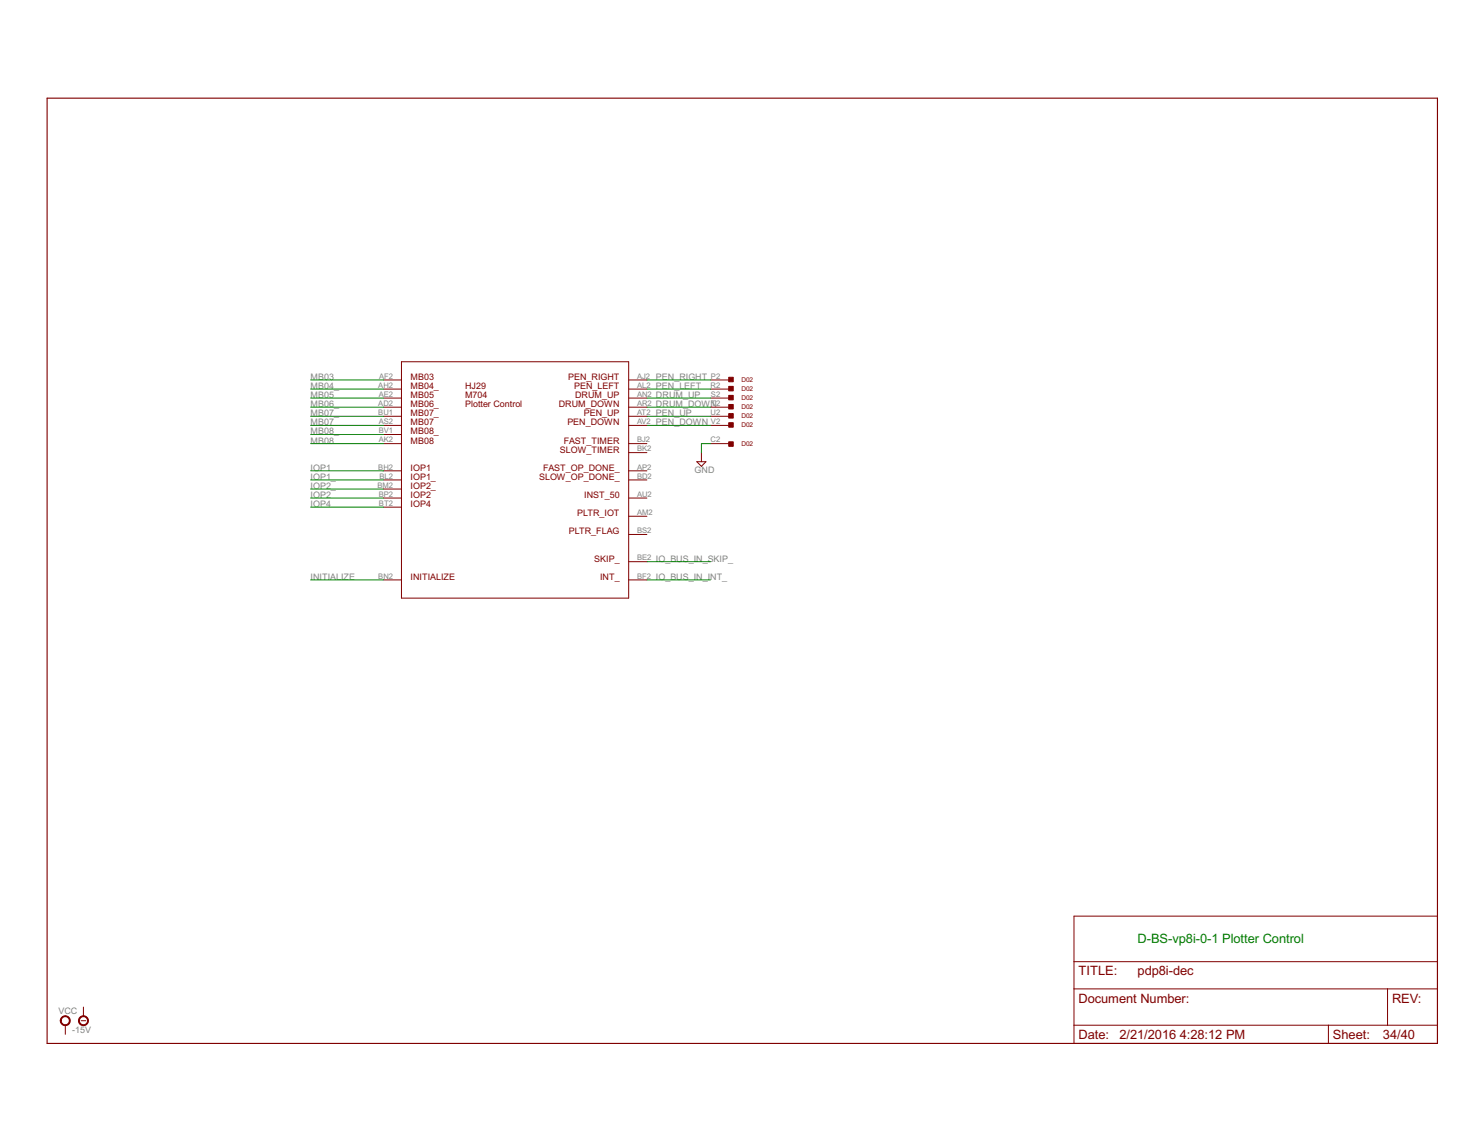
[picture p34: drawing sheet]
<svg xmlns="http://www.w3.org/2000/svg" width="279mm" height="216mm" viewBox="0 0 279 216" stroke-linecap="round" stroke-linejoin="round" font-family="sans-serif">
<defs><g id="words">
<text font-size="2.7" fill="#008000" x="214.2" y="177.6">D-BS-vp8i-0-1 Plotter Control</text>
<g font-size="2.7" fill="#800000">
<text x="203.1" y="183.6">TITLE:</text>
<text x="214.2" y="183.6">pdp8i-dec</text>
<text x="203.1" y="188.7">Document Number:</text>
<text x="262.1" y="188.7">REV:</text>
<text x="203.1" y="195.6">Date:</text>
<text x="210.8" y="195.6">2/21/2016</text>
<text x="222.1" y="195.6">4:28:12 PM</text>
<text x="251" y="195.6">Sheet:</text>
<text x="260.4" y="195.6">34/40</text>
</g>
<g font-size="1.9" fill="#808080">
<text x="58.5" y="71.5">MB03</text>
<text x="123.5" y="71.5">PEN_RIGHT</text>
<text x="58.5" y="73.2">MB04_</text>
<text x="58.5" y="74.9">MB05</text>
<text x="58.5" y="76.6">MB06_</text>
<text x="123.5" y="73.2">PEN_LEFT</text>
<text x="123.5" y="74.9">DRUM_UP</text>
<text x="123.5" y="76.6">DRUM_DOWN</text>
<text x="58.5" y="83.5">MB08</text>
<text x="58.5" y="78.4">MB07_</text>
<text x="58.5" y="80.1">MB07</text>
<text x="58.5" y="81.8">MB08_</text>
<text x="123.5" y="78.4">PEN_UP</text>
<text x="123.5" y="80.1">PEN_DOWN</text>
<text x="58.5" y="88.6">IOP1</text>
<text x="130.8" y="89.1">GND</text>
<text x="58.5" y="95.5">IOP4</text>
<text x="58.5" y="92">IOP2_</text>
<text x="58.5" y="90.3">IOP1_</text>
<text x="58.5" y="93.8">IOP2</text>
<text x="123.5" y="105.7">IO_BUS_IN_SKIP_</text>
<text x="58.5" y="109.2">INITIALIZE</text>
<text x="123.5" y="109.2">IO_BUS_IN_INT_</text>
<text x="11" y="190.8">VCC</text>
<text x="13.6" y="194.4">-15V</text>
</g>
<g font-size="1.9" fill="#800000">
<text x="77.3" y="71.5">MB03</text>
<text x="107" y="71.5">PEN_RIGHT</text>
<text x="77.3" y="73.2">MB04_</text>
<text x="77.3" y="76.6">MB06_</text>
<text x="77.3" y="74.9">MB05</text>
<text x="87.6" y="73.2">HJ29</text>
<text x="87.6" y="74.9">M704</text>
<text x="87.6" y="76.6">Plotter Control</text>
<text x="105.2" y="76.6">DRUM_DOWN</text>
<text x="108.1" y="73.2">PEN_LEFT</text>
<text x="108.3" y="74.9">DRUM_UP</text>
<text x="77.3" y="78.4">MB07_</text>
<text x="77.3" y="81.8">MB08_</text>
<text x="77.3" y="83.5">MB08</text>
<text x="77.3" y="80.1">MB07</text>
<text x="106.2" y="83.5">FAST_TIMER</text>
<text x="106.8" y="80.1">PEN_DOWN</text>
<text x="109.9" y="78.4">PEN_UP</text>
<text x="77.3" y="88.6">IOP1</text>
<text x="102.3" y="88.6">FAST_OP_DONE_</text>
<text x="105.4" y="85.2">SLOW_TIMER</text>
<text x="77.3" y="90.3">IOP1_</text>
<text x="77.3" y="92">IOP2_</text>
<text x="77.3" y="93.8">IOP2</text>
<text x="77.3" y="95.5">IOP4</text>
<text x="101.5" y="90.3">SLOW_OP_DONE_</text>
<text x="110" y="93.8">INST_50</text>
<text x="107.1" y="100.6">PLTR_FLAG</text>
<text x="108.7" y="97.2">PLTR_IOT</text>
<text x="111.9" y="105.7">SKIP_</text>
<text x="77.3" y="109.2">INITIALIZE</text>
<text x="113" y="109.2">INT_</text>
</g>
<g font-size="1.6" fill="#808080">
<text x="71.4" y="71.3">AF2</text>
<text x="119.9" y="71.3">AJ2</text>
<text x="133.9" y="71.3">P2</text>
<text x="71.2" y="73">AH2</text>
<text x="71.2" y="76.4">AD2</text>
<text x="71.3" y="74.7">AE2</text>
<text x="119.9" y="73">AL2</text>
<text x="119.9" y="74.7">AN2</text>
<text x="119.9" y="76.4">AR2</text>
<text x="133.8" y="73">R2</text>
<text x="133.9" y="74.7">S2</text>
<text x="133.9" y="76.4">T2</text>
<text x="71.2" y="78.1">BU1</text>
<text x="71.3" y="79.8">AS2</text>
<text x="71.3" y="81.5">BV1</text>
<text x="71.3" y="83.3">AK2</text>
<text x="119.9" y="78.1">AT2</text>
<text x="119.9" y="79.8">AV2</text>
<text x="119.9" y="83.3">BJ2</text>
<text x="133.8" y="83.3">C2</text>
<text x="133.8" y="78.1">U2</text>
<text x="133.9" y="79.8">V2</text>
<text x="71.2" y="88.4">BH2</text>
<text x="119.9" y="85">BK2</text>
<text x="119.9" y="88.4">AP2</text>
<text x="71.1" y="91.8">BM2</text>
<text x="71.3" y="93.5">BP2</text>
<text x="71.4" y="95.2">BT2</text>
<text x="71.5" y="90.1">BL2</text>
<text x="119.9" y="90.1">BD2</text>
<text x="119.9" y="93.5">AU2</text>
<text x="119.9" y="96.9">AM2</text>
<text x="119.9" y="100.4">BS2</text>
<text x="119.9" y="105.5">BE2</text>
<text x="71.2" y="108.9">BN2</text>
<text x="119.9" y="108.9">BF2</text>
</g>
<g font-size="1.4" fill="#800000">
<text x="139.6" y="71.8">D02</text>
<text x="139.6" y="73.6">D02</text>
<text x="139.6" y="75.3">D02</text>
<text x="139.6" y="77">D02</text>
<text x="139.6" y="78.7">D02</text>
<text x="139.6" y="80.4">D02</text>
<text x="139.6" y="84">D02</text>
</g>
</g></defs>
<path d="M8.9 18.5h261.7v177.9h-261.7z" fill="none" stroke="#800000" stroke-width=".21"/>
<g fill="none" stroke="#800000" stroke-width=".19">
<path d="M72.2 71.5h3.4M72.2 73.2h3.4M72.2 74.9h3.4M72.2 76.6h3.4M72.2 78.4h3.4M75.6 68.1h42.8v44.5h-42.8zM118.4 71.5h3.4M118.4 73.2h3.4M118.4 74.9h3.4M118.4 76.6h3.4M118.4 78.4h3.4M133.8 71.5h3.4"/>
<path d="M133.8 73.2h3.4M133.8 74.9h3.4M133.8 76.6h3.4M133.8 78.4h3.4M72.2 83.5h3.4M72.2 80.1h3.4M72.2 81.8h3.4M72.2 88.6h3.4M72.2 90.3h3.4M72.2 92.1h3.4M72.2 93.7h3.4M72.2 95.5h3.4"/>
<path d="M118.4 83.5h3.4M118.4 80.1h3.4M118.4 88.6h3.4M118.4 90.3h3.4M118.4 93.7h3.4M118.4 85.2h3.4M118.4 97.2h3.4M131.2 86.9h1.7l-.8 .9zM132.1 85.2v1.7M133.8 83.5h3.4M133.8 80.1h3.4M72.2 109.2h3.4"/>
<path d="M118.4 109.2h3.4M118.4 100.6h3.4M118.4 105.7h3.4M202.2 172.4h68.4v24h-68.4zM12.3 193v1.7M15.3 192.1h.9M15.7 189.6v1.7M202.2 186.1h68.4M202.2 193h68.4M202.2 181h68.4M250.1 193v3.4M261.2 186.1v6.9"/>
</g>
<g fill="#800000" stroke="#800000" stroke-width=".19">
<path d="M11.7 191.4a.94 .94 0 0 1 1.5 .4 .94 .94 0 0 1-.7 1.3 .94 .94 0 0 1-1.2-1h.2a.77 .77 0 0 1 1.1-.7 .77 .77 0 0 1 .2 1.3 .77 .77 0 0 1-1.2-.3l-.1-.3h-.2l.1-.3z" fill-rule="evenodd"/>
<path d="M15.2 191.4a.95 .95 0 0 1 1.4 .3 .95 .95 0 0 1-.7 1.3 .95 .95 0 0 1-1.1-.9h.1a.77 .77 0 0 1 1.1-.7 .77 .77 0 0 1 .2 1.3 .77 .77 0 0 1-1.2-.3l-.1-.3h-.1v-.3z" fill-rule="evenodd"/>
</g>
<g fill="#800000" stroke="#800000" stroke-width=".19">
<path d="M137.2 83.2h.8v.8h-.8z"/>
<path d="M137.2 71h.8v.9h-.8z"/>
<path d="M137.2 72.7h.8v.9h-.8z"/>
<path d="M137.2 74.4h.8v.9h-.8z"/>
<path d="M137.2 76.1h.8v.9h-.8z"/>
<path d="M137.2 77.9h.8v.8h-.8z"/>
<path d="M137.2 79.6h.8v.8h-.8z"/>
</g>
<g fill="none" stroke="#008000" stroke-width=".19">
<path d="M58.5 71.5h13.7M58.5 73.2h13.7M58.5 74.9h13.7M58.5 76.6h13.7M58.5 78.4h13.7M121.8 71.5h12M121.8 73.2h12M121.8 74.9h12M121.8 76.6h12M121.8 78.4h12M58.5 83.5h13.7M58.5 95.5h13.7"/>
<path d="M58.5 92.1h13.7M58.5 90.3h13.7M58.5 88.6h13.7M58.5 80.1h13.7M58.5 81.8h13.7M58.5 93.7h13.7M121.8 80.1h12M133.8 83.5h-1.7v1.7M58.5 109.2h13.7M121.8 109.2h12M121.8 105.7h12"/>
</g>
<use href="#words"/>
</svg>
